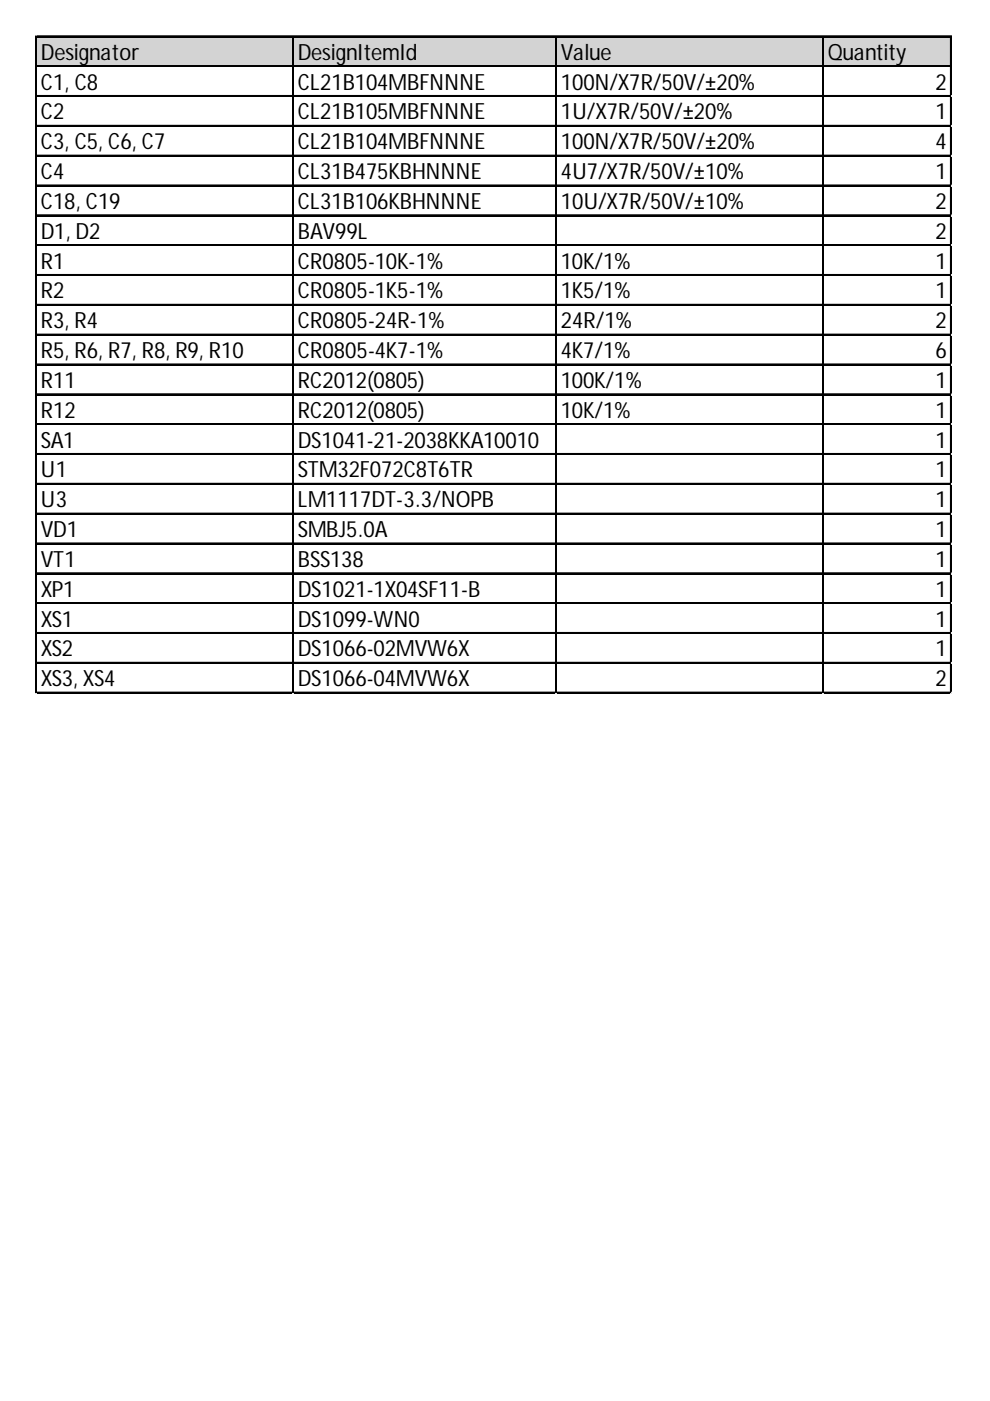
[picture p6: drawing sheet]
<svg xmlns="http://www.w3.org/2000/svg" width="210mm" height="297mm" viewBox="0 0 210 297" stroke-linecap="round" stroke-linejoin="round" font-family="sans-serif">
<defs><g id="words">
<g font-size="4.7">
<text x="8.7" y="12.7">Designator</text>
<text x="63.1" y="12.7">DesignItemId</text>
<text x="118.9" y="12.7">Value</text>
<text x="175.5" y="12.7">Quantity</text>
<text x="8.7" y="19">C1, C8</text>
<text x="63.1" y="19">CL21B104MBFNNNE</text>
<text x="118.9" y="19">100N/X7R/50V/±20%</text>
<text x="198.4" y="19">2</text>
<text x="8.7" y="25.3">C2</text>
<text x="63.1" y="25.3">CL21B105MBFNNNE</text>
<text x="118.9" y="25.3">1U/X7R/50V/±20%</text>
<text x="198.4" y="25.3">1</text>
<text x="8.7" y="31.6">C3, C5, C6, C7</text>
<text x="63.1" y="31.6">CL21B104MBFNNNE</text>
<text x="118.9" y="31.6">100N/X7R/50V/±20%</text>
<text x="198.4" y="31.6">4</text>
<text x="8.7" y="38">C4</text>
<text x="63.1" y="38">CL31B475KBHNNNE</text>
<text x="118.9" y="38">4U7/X7R/50V/±10%</text>
<text x="198.4" y="38">1</text>
<text x="8.7" y="44.3">C18, C19</text>
<text x="63.1" y="44.3">CL31B106KBHNNNE</text>
<text x="118.9" y="44.3">10U/X7R/50V/±10%</text>
<text x="198.4" y="44.3">2</text>
<text x="8.7" y="50.6">D1, D2</text>
<text x="63.1" y="50.6">BAV99L</text>
<text x="198.4" y="50.6">2</text>
<text x="8.7" y="56.9">R1</text>
<text x="63.1" y="56.9">CR0805-10K-1%</text>
<text x="118.9" y="56.9">10K/1%</text>
<text x="198.4" y="56.9">1</text>
<text x="8.7" y="63.3">R2</text>
<text x="63.1" y="63.3">CR0805-1K5-1%</text>
<text x="118.9" y="63.3">1K5/1%</text>
<text x="198.4" y="63.3">1</text>
<text x="8.7" y="69.6">R3, R4</text>
<text x="63.1" y="69.6">CR0805-24R-1%</text>
<text x="118.9" y="69.6">24R/1%</text>
<text x="198.4" y="69.6">2</text>
<text x="8.7" y="75.9">R5, R6, R7, R8, R9, R10</text>
<text x="63.1" y="75.9">CR0805-4K7-1%</text>
<text x="118.9" y="75.9">4K7/1%</text>
<text x="198.4" y="75.9">6</text>
<text x="8.7" y="82.2">R11</text>
<text x="63.1" y="82.2">RC2012(0805)</text>
<text x="118.9" y="82.2">100K/1%</text>
<text x="198.4" y="82.2">1</text>
<text x="8.7" y="88.6">R12</text>
<text x="63.1" y="88.6">RC2012(0805)</text>
<text x="118.9" y="88.6">10K/1%</text>
<text x="198.4" y="88.6">1</text>
<text x="8.7" y="94.9">SA1</text>
<text x="63.1" y="94.9">DS1041-21-2038KKA10010</text>
<text x="198.4" y="94.9">1</text>
<text x="8.7" y="101.2">U1</text>
<text x="63.1" y="101.2">STM32F072C8T6TR</text>
<text x="198.4" y="101.2">1</text>
<text x="8.7" y="107.5">U3</text>
<text x="63.1" y="107.5">LM1117DT-3.3/NOPB</text>
<text x="198.4" y="107.5">1</text>
<text x="8.7" y="113.9">VD1</text>
<text x="63.1" y="113.9">SMBJ5.0A</text>
<text x="198.4" y="113.9">1</text>
<text x="8.7" y="120.2">VT1</text>
<text x="63.1" y="120.2">BSS138</text>
<text x="198.4" y="120.2">1</text>
<text x="8.7" y="126.5">XP1</text>
<text x="63.1" y="126.5">DS1021-1X04SF11-B</text>
<text x="198.4" y="126.5">1</text>
<text x="8.7" y="132.8">XS1</text>
<text x="63.1" y="132.8">DS1099-WN0</text>
<text x="198.4" y="132.8">1</text>
<text x="8.7" y="139.2">XS2</text>
<text x="63.1" y="139.2">DS1066-02MVW6X</text>
<text x="198.4" y="139.2">1</text>
<text x="8.7" y="145.5">XS3, XS4</text>
<text x="63.1" y="145.5">DS1066-04MVW6X</text>
<text x="198.4" y="145.5">2</text>
</g>
</g></defs>
<path d="M7.8 7.8h194.1v6.4h-194.1z" fill="#d3d3d3"/>
<g fill="none" stroke="#000" stroke-width=".26">
<path d="M7.6 7.6v139.4M7.7 7.6v139.4M7.9 7.6h193.9M7.9 7.7h193.9M7.9 13.9h193.9M7.9 14.1h193.9M62.1 7.9v139.1M62.2 7.9v139.1M117.9 7.9v139.1M118 7.9v139.1M174.4 7.9v139.1M174.6 7.9v139.1"/>
<path d="M201.5 7.9v139.1M201.7 7.9v139.1M7.9 20.3h193.9M7.9 20.4h193.9M7.9 26.6h193.9M7.9 26.7h193.9M7.9 32.9h193.9M7.9 33h193.9M7.9 39.2h193.9M7.9 39.4h193.9M7.9 45.6h193.9M7.9 45.7h193.9"/>
<path d="M7.9 51.9h193.9M7.9 52h193.9M7.9 58.2h193.9M7.9 58.3h193.9M7.9 64.5h193.9M7.9 64.7h193.9M7.9 70.9h193.9M7.9 71h193.9M7.9 77.2h193.9M7.9 77.3h193.9M7.9 83.5h193.9M7.9 83.6h193.9"/>
<path d="M7.9 89.8h193.9M7.9 90h193.9M7.9 96.2h193.9M7.9 96.3h193.9M7.9 102.5h193.9M7.9 102.6h193.9M7.9 108.8h193.9M7.9 108.9h193.9M7.9 115.1h193.9M7.9 115.3h193.9M7.9 121.5h193.9M7.9 121.6h193.9"/>
<path d="M7.9 127.8h193.9M7.9 127.9h193.9M7.9 134.1h193.9M7.9 134.2h193.9M7.9 140.4h193.9M7.9 140.6h193.9M7.9 146.8h193.9M7.9 146.9h193.9"/>
</g>
<path d="M7.6 147v.1" fill="none" stroke="#e0e0e0" stroke-width=".26"/>
<path d="M7.6 147l.3 .1z" fill="#e0e0e0"/>
<path d="M62.1 147v.1" fill="none" stroke="#e0e0e0" stroke-width=".26"/>
<path d="M62.1 147l.2 .1z" fill="#e0e0e0"/>
<path d="M117.9 147v.1" fill="none" stroke="#e0e0e0" stroke-width=".26"/>
<path d="M117.9 147l.2 .1z" fill="#e0e0e0"/>
<path d="M174.4 147v.1" fill="none" stroke="#e0e0e0" stroke-width=".26"/>
<path d="M174.4 147l.3 .1z" fill="#e0e0e0"/>
<path d="M201.5 147v.1" fill="none" stroke="#e0e0e0" stroke-width=".26"/>
<path d="M201.5 147l.3 .1z" fill="#e0e0e0"/>
<path d="M201.8 20.3h.1" fill="none" stroke="#e0e0e0" stroke-width=".26"/>
<path d="M201.8 20.3l.1 .2z" fill="#e0e0e0"/>
<path d="M201.8 26.6h.1" fill="none" stroke="#e0e0e0" stroke-width=".26"/>
<path d="M201.8 26.6l.1 .3z" fill="#e0e0e0"/>
<path d="M201.8 32.9h.1" fill="none" stroke="#e0e0e0" stroke-width=".26"/>
<path d="M201.8 32.9l.1 .3z" fill="#e0e0e0"/>
<path d="M201.8 39.2h.1" fill="none" stroke="#e0e0e0" stroke-width=".26"/>
<path d="M201.8 39.2l.1 .3z" fill="#e0e0e0"/>
<path d="M201.8 45.6h.1" fill="none" stroke="#e0e0e0" stroke-width=".26"/>
<path d="M201.8 45.6l.1 .2z" fill="#e0e0e0"/>
<path d="M201.8 51.9h.1" fill="none" stroke="#e0e0e0" stroke-width=".26"/>
<path d="M201.8 51.9l.1 .3z" fill="#e0e0e0"/>
<path d="M201.8 58.2h.1" fill="none" stroke="#e0e0e0" stroke-width=".26"/>
<path d="M201.8 58.2l.1 .3z" fill="#e0e0e0"/>
<path d="M201.8 64.5h.1" fill="none" stroke="#e0e0e0" stroke-width=".26"/>
<path d="M201.8 64.5l.1 .3z" fill="#e0e0e0"/>
<path d="M201.8 70.9h.1" fill="none" stroke="#e0e0e0" stroke-width=".26"/>
<path d="M201.8 70.9l.1 .2z" fill="#e0e0e0"/>
<path d="M201.8 77.2h.1" fill="none" stroke="#e0e0e0" stroke-width=".26"/>
<path d="M201.8 77.2l.1 .3z" fill="#e0e0e0"/>
<path d="M201.8 83.5h.1" fill="none" stroke="#e0e0e0" stroke-width=".26"/>
<path d="M201.8 83.5l.1 .3z" fill="#e0e0e0"/>
<path d="M201.8 89.8h.1" fill="none" stroke="#e0e0e0" stroke-width=".26"/>
<path d="M201.8 89.8l.1 .3z" fill="#e0e0e0"/>
<path d="M201.8 96.2h.1" fill="none" stroke="#e0e0e0" stroke-width=".26"/>
<path d="M201.8 96.2l.1 .2z" fill="#e0e0e0"/>
<path d="M201.8 102.5h.1" fill="none" stroke="#e0e0e0" stroke-width=".26"/>
<path d="M201.8 102.5l.1 .3z" fill="#e0e0e0"/>
<path d="M201.8 108.8h.1" fill="none" stroke="#e0e0e0" stroke-width=".26"/>
<path d="M201.8 108.8l.1 .3z" fill="#e0e0e0"/>
<path d="M201.8 115.1h.1" fill="none" stroke="#e0e0e0" stroke-width=".26"/>
<path d="M201.8 115.1l.1 .3z" fill="#e0e0e0"/>
<path d="M201.8 121.5h.1" fill="none" stroke="#e0e0e0" stroke-width=".26"/>
<path d="M201.8 121.5l.1 .2z" fill="#e0e0e0"/>
<path d="M201.8 127.8h.1" fill="none" stroke="#e0e0e0" stroke-width=".26"/>
<path d="M201.8 127.8l.1 .3z" fill="#e0e0e0"/>
<path d="M201.8 134.1h.1" fill="none" stroke="#e0e0e0" stroke-width=".26"/>
<path d="M201.8 134.1l.1 .3z" fill="#e0e0e0"/>
<path d="M201.8 140.4h.1" fill="none" stroke="#e0e0e0" stroke-width=".26"/>
<path d="M201.8 140.4l.1 .3z" fill="#e0e0e0"/>
<path d="M201.8 146.8h.1" fill="none" stroke="#e0e0e0" stroke-width=".26"/>
<path d="M201.8 146.8l.1 .2z" fill="#e0e0e0"/>
<use href="#words"/>
</svg>
